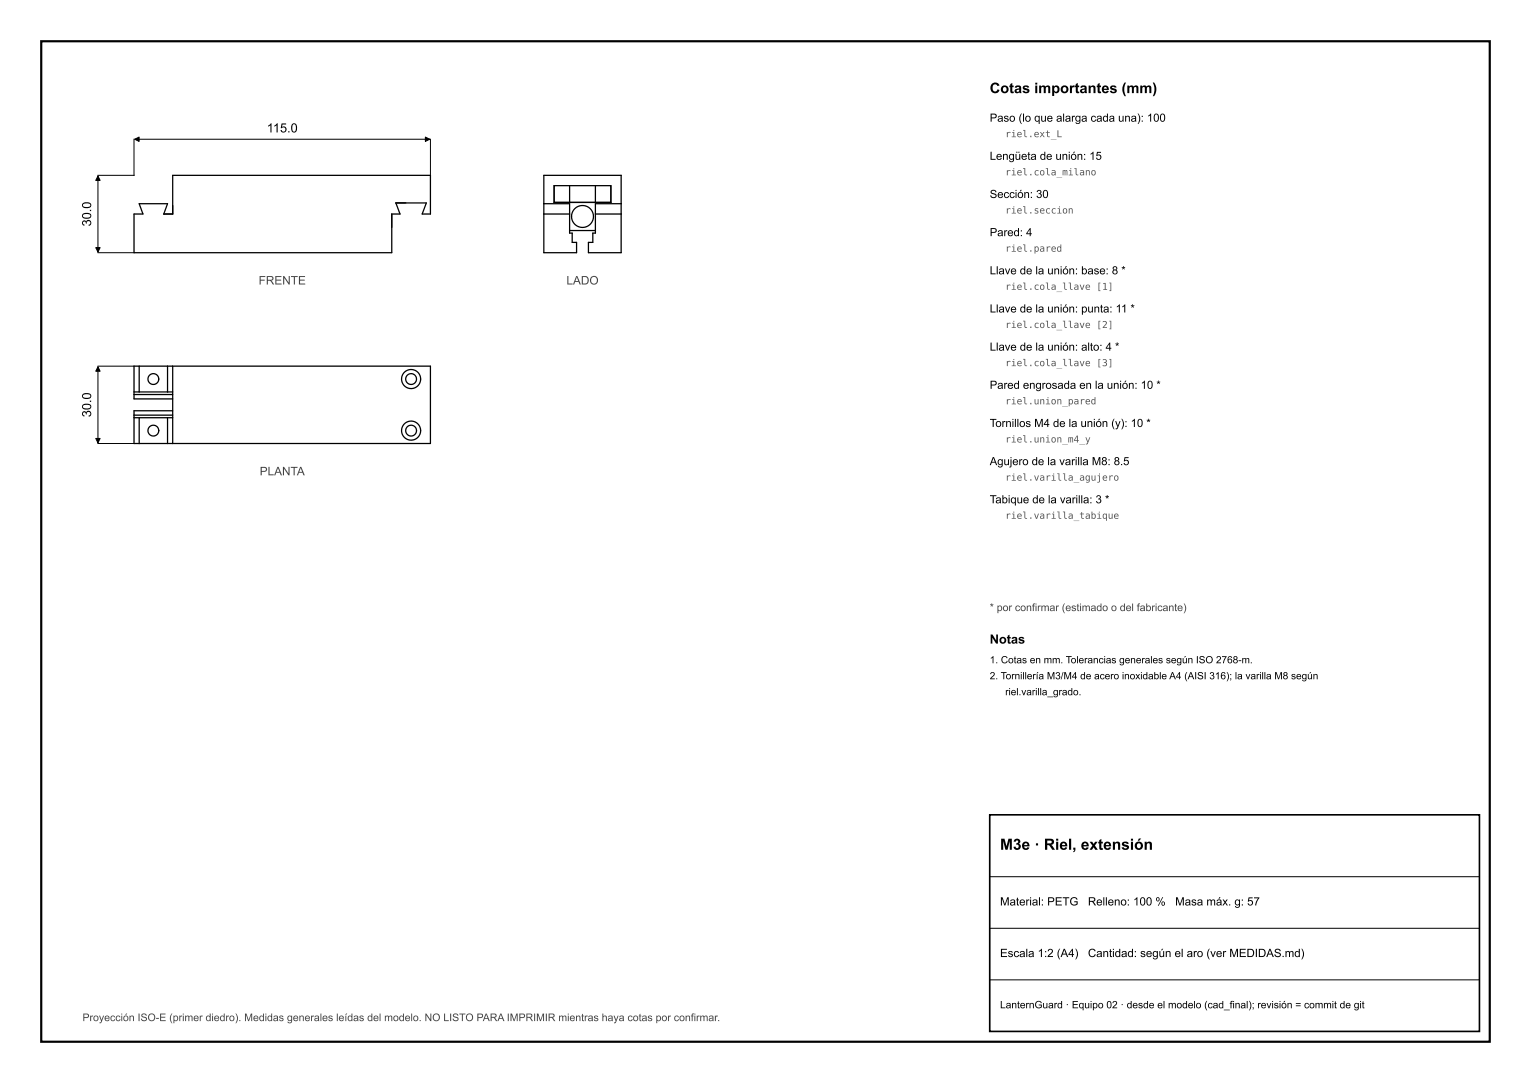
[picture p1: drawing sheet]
<svg xmlns="http://www.w3.org/2000/svg" width="297mm" height="210mm" viewBox="0 0 297 210" stroke-linecap="round" stroke-linejoin="round" font-family="sans-serif">
<defs><g id="words">
<text font-size="3" x="194" y="164.8">M3e · Riel, extensión</text>
<text font-size="2.8" x="192" y="18.1">Cotas importantes (mm)</text>
<g font-size="2.5">
<text x="51.8" y="25.7">115.0</text>
<text x="17.7" y="43.9" transform="rotate(-90 17.7 43.9)">30.0</text>
<text x="17.7" y="80.9" transform="rotate(-90 17.7 80.9)">30.0</text>
<text x="192" y="124.8">Notas</text>
</g>
<g font-size="2.3" fill="#444">
<text x="50.2" y="55.2">FRENTE</text>
<text x="109.9" y="55.2">LADO</text>
<text x="50.4" y="92.2">PLANTA</text>
</g>
<g font-size="2.2">
<text x="192" y="23.6">Paso (lo que alarga cada una): 100</text>
<text x="192" y="31">Lengüeta de unión: 15</text>
<text x="192" y="38.4">Sección: 30</text>
<text x="192" y="45.8">Pared: 4</text>
<text x="192" y="53.2">Llave de la unión: base: 8 *</text>
<text x="192" y="60.6">Llave de la unión: punta: 11 *</text>
<text x="192" y="68">Llave de la unión: alto: 4 *</text>
<text x="192" y="75.4">Pared engrosada en la unión: 10 *</text>
<text x="192" y="82.8">Tornillos M4 de la unión (y): 10 *</text>
<text x="192" y="90.2">Agujero de la varilla M8: 8.5</text>
<text x="192" y="97.6">Tabique de la varilla: 3 *</text>
<text x="194" y="175.6">Material: PETG</text>
<text x="211" y="175.6">Relleno: 100 %</text>
<text x="228" y="175.6">Masa máx. g: 57</text>
<text x="194" y="185.6">Escala 1:2 (A4)</text>
<text x="211.1" y="185.6">Cantidad: según el aro (ver MEDIDAS.md)</text>
</g>
<g font-size="2" fill="#444">
<text x="192" y="118.5">* por confirmar (estimado o del fabricante)</text>
<text x="16" y="198">Proyección ISO-E (primer diedro). Medidas generales leídas del modelo. NO LISTO PARA IMPRIMIR mientras haya cotas por confirmar.</text>
</g>
<text font-size="2" x="194" y="195.5">LanternGuard · Equipo 02 · desde el modelo (cad_final); revisión = commit de git</text>
<g font-size="1.9">
<text x="192" y="128.6">1. Cotas en mm. Tolerancias generales según ISO 2768-m.</text>
<text x="192" y="131.7">2. Tornillería M3/M4 de acero inoxidable A4 (AISI 316); la varilla M8 según</text>
<text x="195" y="134.8">riel.varilla_grado.</text>
</g>
<g font-size="1.8" fill="#555">
<text x="195" y="26.6">riel.ext_L</text>
<text x="195" y="34">riel.cola_milano</text>
<text x="195" y="41.4">riel.seccion</text>
<text x="195" y="48.8">riel.pared</text>
<text x="195" y="56.2">riel.cola_llave [1]</text>
<text x="195" y="63.6">riel.cola_llave [2]</text>
<text x="195" y="71">riel.cola_llave [3]</text>
<text x="195" y="78.4">riel.union_pared</text>
<text x="195" y="85.8">riel.union_m4_y</text>
<text x="195" y="93.2">riel.varilla_agujero</text>
<text x="195" y="100.6">riel.varilla_tabique</text>
</g>
</g></defs>
<path d="M8 8h281v194h-281z" fill="none" stroke="#000" stroke-width=".42"/>
<path d="M192 158h95v42h-95z" fill="none" stroke="#000" stroke-width=".32"/>
<g fill="none" stroke="#000" stroke-width=".25">
<path d="M33.5 39.8v1.7M76.8 39.3h5.9l-.8 2.2h1.6v-7.5h-50v7.5M76.8 39.3h1.9M76.8 39.3l.8 2.2h-1.6M105.5 39.5h5v2M105.5 39.5v-5.5h15v5.5M105.5 39.5v2M107.5 36h11v3.2h-11zM110.5 36v3.2M115.5 36v3.2M120.5 39.5v2M120.5 39.5h-5v2"/>
<path d="M33.5 41.5h-1.7l.7-2h-5.5l.7 2h-1.7v7.5h50v-7.5M76 41.5v2.6M105.5 41.5v7.5h6.3v-2h-.8v-1.8h-.5v-3.7M105.5 41.5h5M110.5 44.7h5M115.5 41.5v3.7h-.5v1.8h-.9v2h6.4v-7.5M115.5 41.5h5M26 76v.5M26 76.5v.8h7.5M26 76.5h7.5M26 76h1M27 71h-1v5"/>
<path d="M27 76h5.5M27 71h5.5M27 71v5M32.5 76h1M32.5 71h1M32.5 71v5M33.5 71h50v15h-50M33.5 71v15M33.5 79.6h-7.5v.9M26 81v5h1M26 80.5h7.5M26 80.5v.5"/>
<path d="M26 81h1M27 86h5.5M27 81h5.5M27 81v5M32.5 86h1M32.5 81h1M32.5 81v5"/>
<circle cx="113" cy="42" r="2.12"/>
<circle cx="29.8" cy="73.5" r="1.05"/>
<circle cx="79.7" cy="73.5" r="1.05"/>
<circle cx="79.7" cy="73.5" r="1.85"/>
<circle cx="29.8" cy="83.5" r="1.05"/>
<circle cx="79.7" cy="83.5" r="1.05"/>
<circle cx="79.7" cy="83.5" r="1.85"/>
</g>
<path d="M19 34.1v14.8M26 27v7h-7M26.1 27h57.3M83.5 27v7M19 49h7M19 71.1v14.8M19 71h7M19 86h7M192 170h95M192 180h95M192 190h95" fill="none" stroke="#000" stroke-width=".19"/>
<path d="M19 34.1l.4 .9h-.8zM26.1 27l.9-.4v.8zM82.5 26.6l.9 .4-.9 .4zM18.6 48h.8l-.4 .9zM19 71.1l.4 .9h-.8zM18.6 85h.8l-.4 .9z" fill="#000" stroke="#000" stroke-width=".19"/>
<use href="#words"/>
</svg>
